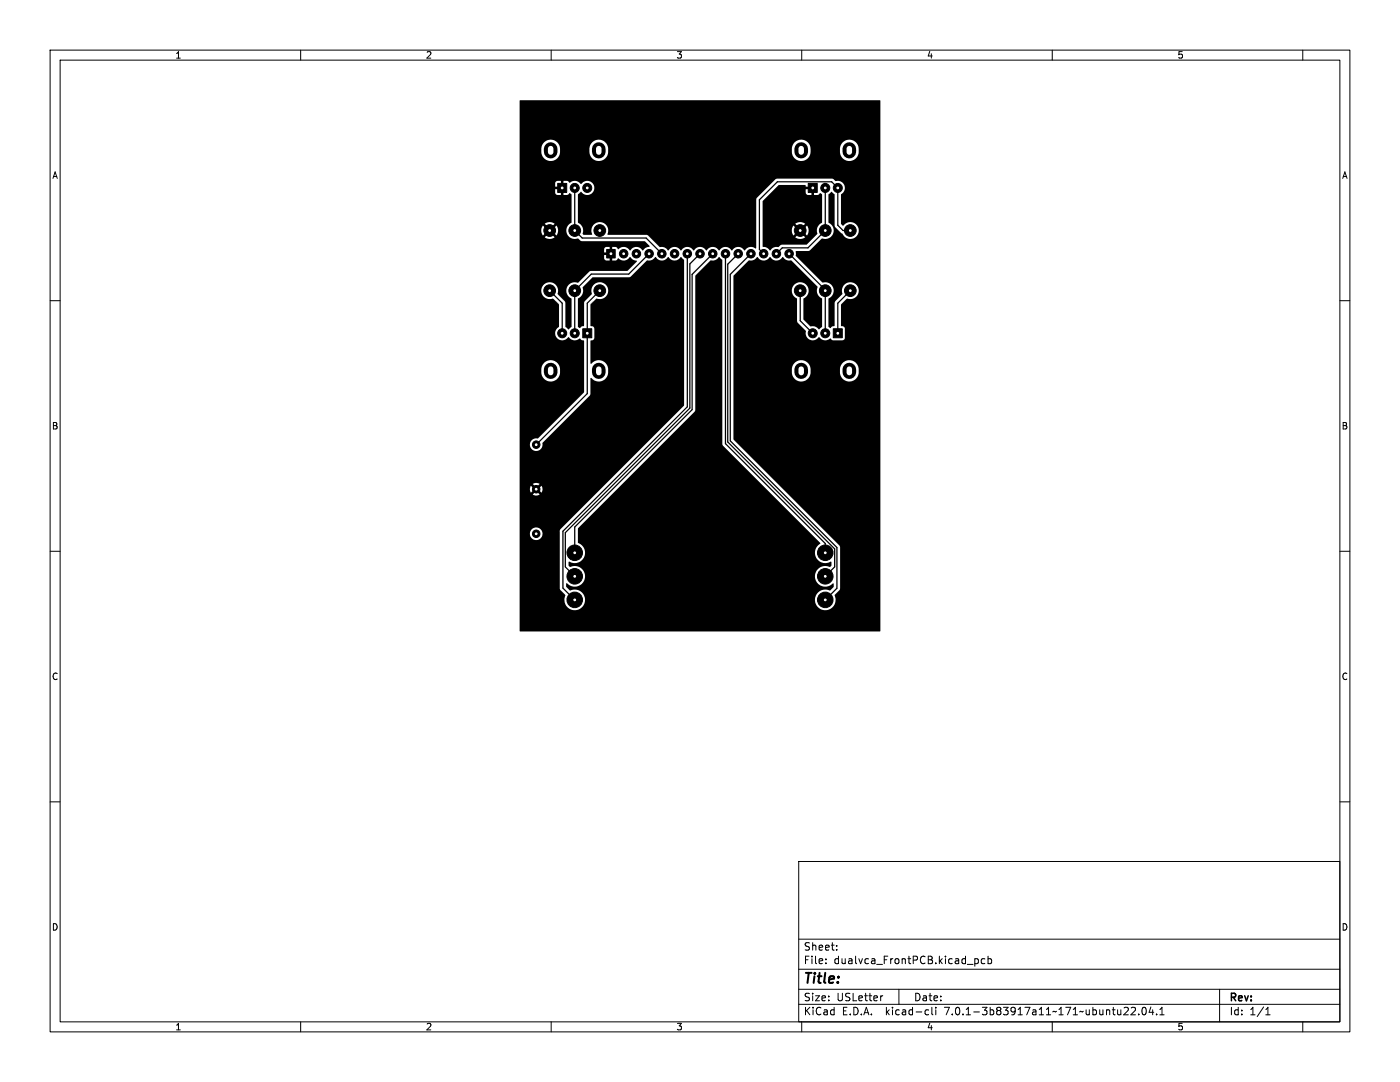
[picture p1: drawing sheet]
<svg xmlns="http://www.w3.org/2000/svg" width="279mm" height="216mm" viewBox="0 0 279 216" stroke-linecap="round" stroke-linejoin="round" font-family="sans-serif">
<defs><g id="words">
<text font-size="2.8" x="160.4" y="196.7">Title:</text>
<g font-size="2.1">
<text x="160.4" y="189.8">Sheet:</text>
<text x="160.4" y="192.5">File:</text>
<text x="166.4" y="192.5">dualvca_FrontPCB.kicad_pcb</text>
<text x="160.4" y="202.7">KiCad</text>
<text x="160.4" y="199.9">Size:</text>
<text x="167" y="199.9">USLetter</text>
<text x="168" y="202.7">E.D.A.</text>
<text x="176.8" y="202.7">kicad-cli</text>
<text x="182.4" y="199.9">Date:</text>
<text x="188.6" y="202.7">7.0.1-3b83917a11~171~ubuntu22.04.1</text>
<text x="245.4" y="200.1">Rev:</text>
<text x="245.4" y="202.7">Id:</text>
<text x="249.4" y="202.7">1/1</text>
</g>
<g font-size="1.8">
<text x="35" y="11.8">1</text>
<text x="85" y="11.8">2</text>
<text x="135" y="11.8">3</text>
<text x="185" y="11.8">4</text>
<text x="235" y="11.8">5</text>
<text x="10.4" y="35.8">A</text>
<text x="267.8" y="35.8">A</text>
<text x="10.3" y="85.8">B</text>
<text x="267.7" y="85.8">B</text>
<text x="10.3" y="135.8">C</text>
<text x="267.7" y="135.8">C</text>
<text x="10.3" y="185.8">D</text>
<text x="267.7" y="185.8">D</text>
<text x="35" y="205.7">1</text>
<text x="85" y="205.7">2</text>
<text x="135" y="205.7">3</text>
<text x="185" y="205.7">4</text>
<text x="235" y="205.7">5</text>
</g>
</g></defs>
<g fill="none" stroke="#000" stroke-width=".2">
<path d="M10 10h259.4v195.9h-259.4zM12 12h255.4v191.9h-255.4zM60 10v2M110 10v2M160 10v2M210 10v2M260 10v2M10 60h2M267.4 60h2M10 110h2M267.4 110h2M10 160h2"/>
<path d="M267.4 160h2M159.4 171.9h108v32h-108zM159.4 197.4h108M159.4 193.4h108M159.4 187.4h108M164.8 192.2v.1M164.8 191.4v.1M167 189.5v.1M167 188.7v.1M176.2 198.7l-.3 .1M179.4 197.4v3M194.5 191.4l.5-.1 .3 .3-.2 .6h-.6"/>
<path d="M196.5 191.4l-.4-.1-.3 .3 .2 .6h.5M197.2 191.4l.4-.1 .3 .3-.1 .6h-.6M197.2 190.8v1.5M243.4 197.4v6.5M60 203.9v2M110 203.9v2M159.4 200.4h108M160 203.9v2M184.9 201.5l.4 .1M185.3 202.4l-.4 .1M186 201v1.3l.2 .2M186.8 201v.1"/>
<path d="M186.8 201.5v1M210 203.9v2M224.3 202.5h.9M225.1 201.1v.5M225.8 201.1l.5-.1 .3 .4-.9 1.1h.9M227.3 202.4v.1M228.1 201.1l.2-.1a.8 .8 0 0 1 .5 .7 .8 .8 0 0 1-.5 .8 1 1 0 0 1-.2-1.4zM229.7 200.9l-.4 1.1h1M230 201.5v1M230.8 202.4v.1M231.5 202.5h.8M231.5 201.4l.4-.4v1.5"/>
<path d="M252.6 202.5h.9M252.6 201.4l.4-.4v1.5M260 203.9v2"/>
</g>
<path d="M109.9 29.7v.6M119.5 29.7v.6M159.9 29.7v.6M169.5 29.7v.6M109.9 73.7v.6M119.5 73.7v.6M159.9 73.7v.6M169.5 73.7v.6" fill="none" stroke="#000" stroke-width="2.7"/>
<g fill="#000" stroke="#000" stroke-width=".2">
<path d="M111.3 36.6h1.8v1.8h-1.8zM161.3 36.6h1.8v1.8h-1.8zM121.1 49.8h1.7v1.7h-1.7zM116.3 65.6h1.8v1.8h-1.8zM166.3 65.6h1.8v1.8h-1.8z"/>
<circle cx="114.7" cy="37.5" r=".9"/>
<circle cx="117.2" cy="37.5" r=".9"/>
<circle cx="164.7" cy="37.5" r=".9"/>
<circle cx="167.2" cy="37.5" r=".9"/>
<circle cx="109.7" cy="46" r="1.17"/>
<circle cx="109.7" cy="58" r="1.17"/>
<circle cx="114.7" cy="46" r="1.17"/>
<circle cx="114.7" cy="58" r="1.17"/>
<circle cx="119.7" cy="46" r="1.17"/>
<circle cx="119.7" cy="58" r="1.17"/>
<circle cx="124.5" cy="50.6" r=".85"/>
<circle cx="127" cy="50.6" r=".85"/>
<circle cx="129.5" cy="50.6" r=".85"/>
<circle cx="132.1" cy="50.6" r=".85"/>
<circle cx="134.6" cy="50.6" r=".85"/>
<circle cx="137.2" cy="50.6" r=".85"/>
<circle cx="139.7" cy="50.6" r=".85"/>
<circle cx="142.2" cy="50.6" r=".85"/>
<circle cx="144.8" cy="50.6" r=".85"/>
<circle cx="147.3" cy="50.6" r=".85"/>
<circle cx="149.9" cy="50.6" r=".85"/>
<circle cx="152.4" cy="50.6" r=".85"/>
<circle cx="154.9" cy="50.6" r=".85"/>
<circle cx="157.5" cy="50.6" r=".85"/>
<circle cx="159.7" cy="46" r="1.17"/>
<circle cx="159.7" cy="58" r="1.17"/>
<circle cx="164.7" cy="46" r="1.17"/>
<circle cx="164.7" cy="58" r="1.17"/>
<circle cx="169.7" cy="46" r="1.17"/>
<circle cx="169.7" cy="58" r="1.17"/>
<circle cx="112.2" cy="66.5" r=".9"/>
<circle cx="114.7" cy="66.5" r=".9"/>
<circle cx="162.2" cy="66.5" r=".9"/>
<circle cx="164.7" cy="66.5" r=".9"/>
<circle cx="107" cy="88.7" r=".75"/>
<circle cx="107" cy="97.6" r=".75"/>
<circle cx="107" cy="106.5" r=".75"/>
<circle cx="114.7" cy="110.3" r="1.55"/>
<circle cx="114.7" cy="115" r="1.55"/>
<circle cx="114.7" cy="119.7" r="1.55"/>
<circle cx="164.7" cy="110.3" r="1.55"/>
<circle cx="164.7" cy="115" r="1.55"/>
<circle cx="164.7" cy="119.7" r="1.55"/>
</g>
<g fill="none" stroke="#000" stroke-width=".25">
<path d="M114.7 37.5v8.5l1.5 1.5h12.7l3.2 3.1M164.7 37.5v8.5l-3.5 3.5h-5.1l-1.2 1.1M109.7 58l2.5 2.5v6M119.7 58l-2.5 2.5v18l-10.2 10.2M129.5 50.6l-4 4.1h-7.5l-3.3 3.3v8.5M137.2 50.6v30.6l-24.9 24.8v11.3l2.4 2.4M139.7 50.6l-2 2.1v28.7l-24.9 24.9v6.8l1.9 1.9M142.2 50.6l-4.1 4.1v27l-23.4 23.5v5.1M144.8 50.6v37.9l19.9 19.9v1.9M147.3 50.6l-2.1 2.1v35.5l21.4 21.3v3.6l-1.9 1.9M149.9 50.6l-4.2 4.1v33.3l21.3 21.2v8.2l-2.3 2.3M157.5 50.6l7.2 7.2v8.7"/>
<path d="M159.7 58v6l2.5 2.5M169.7 58l-2.5 2.5v6M169.7 46h-1.4l-1.1-1v-7.5l-1.2-1.2h-10.9l-3.5 3.6v9.9l.8 .8"/>
</g>
<path d="M152.2 40.1l1.7-1.7h6.9l.3 .5h.8v-1.1h-1.1v.6h-6.9l1.6-1.5h5.2l.1 .3h1.5l.2 .2v1.5h.7l.4-.4 .5 .3v5.6l-.9 .9-.2 .7 .1 .7-2.1 2.1h-5l-.7 .5-.9 .1-.7 .6-.1-.1a1.43 1.43 0 0 0-1.3-.6l-.1-1.9h6.5a1.62 1.62 0 0 0 2-.1l-1-.9-1 1h-6.5v-1.4h5.8l.3 1 1-1h.8l.9 1a1.61 1.61 0 0 0 .1-2l-1 1h-.8l-1-1-.3 1h-5.8v-1.4h6.5l1 1 1-.9a1.62 1.62 0 0 0-2-.1h-6.5zM103.7 20.1h72v105.8l-71.9 .1-.1-19.5h2a1.26 1.26 0 0 0 1.9 1.1 1.26 1.26 0 0 0 .2-2.1 1.26 1.26 0 0 0-2 .8l-.1 .2h-2v-7.8h2.6a1.2 1.2 0 0 0 1.4 0l-.7-.7-.7 .7h-2.6v-1.1h2l.3 .7 .6-.7h.8l.7 .7a1.19 1.19 0 0 0 0-1.4l-.7 .7h-.8l-.6-.7-.3 .7h-2v-1h2.6l.7 .7 .7-.7a1.23 1.23 0 0 0-1.4 0h-2.6v-7.9h2a1.29 1.29 0 0 0 1.5 1.3 1.29 1.29 0 0 0 1.1-1.6l9.4-9.5 .1-.3v-3.1l.1-.1a1.92 1.92 0 0 0 2.1 .7 1.92 1.92 0 0 0 1.4-1.7v-.9a1.93 1.93 0 0 0-1.5-1.6 1.93 1.93 0 0 0-2 .7l-.1-.1 .1-4.6a.61 .61 0 0 0 .7-.5v-1.9l-.3-.4-.5-.1v-4.2l1.2-1.2a1.68 1.68 0 0 0 2.3-1.5 1.68 1.68 0 0 0-2-1.8 1.68 1.68 0 0 0-1.2 2.4l-1.5 1.6v4.7l-.5 .1-.3 .4-.5-.3 .1-5.6a1.85 1.85 0 0 0 .9-2.3l2-2h7.4l3.5-3.3a1.79 1.79 0 0 0 1.7-.7 1.43 1.43 0 0 0 2.5 0 1.48 1.48 0 0 0 2.5 0l.6 .6v29l-24.7 24.8-.1 11.7 1.1 1.3a2.08 2.08 0 0 0 1.6 3 2.08 2.08 0 0 0 2.3-2.3 2.08 2.08 0 0 0-3-1.6l-.7-.7 .1-.7a2.09 2.09 0 0 0 2.8 .2 2.09 2.09 0 0 0 .5-2.7 2.09 2.09 0 0 0-2.7-.8l-.2-.3v-.7a2.13 2.13 0 0 0 3.1-.9 2.13 2.13 0 0 0-1.3-3l.1-2.8 23.3-23.4 .1-26.9 3.1-3.1a1.79 1.79 0 0 0 1.7-.7l.6 .6v36.9l19.5 19.5-.2 .3a2.09 2.09 0 0 0-.5 2.9 2.09 2.09 0 0 0 2.9 .6v.8l-.2 .2-1.4-.1-1 .5a2.09 2.09 0 0 0 0 3 2.09 2.09 0 0 0 3-.1l.1 .7-.7 .7-1.1-.2-1.1 .4a2.1 2.1 0 0 0-.5 2.9 2.1 2.1 0 0 0 2.8 .6 2.1 2.1 0 0 0 .8-2.8l.9-.9 .2-.3-.1-8.6-21.2-21.2v-13.4h11.6a1.87 1.87 0 0 0 1.9 1.8 1.87 1.87 0 0 0 1.9-1.8h5.8a1.87 1.87 0 0 0 1.9 1.8 1.87 1.87 0 0 0 1.9-1.7v-.9a1.87 1.87 0 0 0-2-1.6 1.87 1.87 0 0 0-1.8 1.7v.7h-5.8a2.07 2.07 0 0 0-.9-2.2l-1.1-.2-1 .3-.6 .9-.2 1.2h-11.6v-19.2l3.1-3.1a1.79 1.79 0 0 0 1.7-.7 1.43 1.43 0 0 0 2.5 0 1.48 1.48 0 0 0 2.5 0 1.67 1.67 0 0 0 1.7 .7l5.3 5.2a1.87 1.87 0 0 0 .9 2.4v5.6l-.6 .5-.7-.5-1.1-.1-1.4-1.4 .1-4.1a1.69 1.69 0 0 0 .5-2.7 1.69 1.69 0 0 0-2.7 .2 1.69 1.69 0 0 0 .9 2.5v4.6l1.7 1.9a1.45 1.45 0 0 0 .8 1.7 1.45 1.45 0 0 0 1.9-.5 1.57 1.57 0 0 0 2.3 .2l.5 .4h1.9l.4-.3v-2.1l-.3-.4-.5-.1v-4.2l1.2-1.2a1.68 1.68 0 0 0 2.3-1.5 1.68 1.68 0 0 0-2-1.8 1.68 1.68 0 0 0-1.2 2.4l-1.5 1.6v4.7l-.5 .1-.3 .4-.5-.3 .1-5.6a1.73 1.73 0 0 0 .8-2.2 1.73 1.73 0 0 0-2.1-1l-5.3-5.3v-.9l2.8-.2 2.4-2.4a1.73 1.73 0 0 0 2.3-1 1.73 1.73 0 0 0-1-2.2v-5.6l.6-.5 .7 .5v6.3l1.5 1.5a1.7 1.7 0 0 0 2.5 .8 1.7 1.7 0 0 0 .2-2.7 1.7 1.7 0 0 0-2.6 .3l-.4-.4 .1-5.8a1.46 1.46 0 0 0 .6-1.9 1.46 1.46 0 0 0-1.8-.8l-.7-.5h-10.8l-.4 .2-3.9 3.9v9.8l-1.1-.2-.7 .2-.4 .5-.2-.1a1.36 1.36 0 0 0-1.9-.4l-.5 .5-.2-.1a1.36 1.36 0 0 0-2-.3l-.3 .4-.2-.1a1.36 1.36 0 0 0-1.9-.4l-.5 .5-.1-.1a1.36 1.36 0 0 0-2.1-.3l-.3 .4-.2-.1a1.36 1.36 0 0 0-1.9-.4l-.4 .5-.2-.1a1.36 1.36 0 0 0-2.1-.3l-.3 .4-.2-.1a1.35 1.35 0 0 0-1.4-.6l-2.7-2.4h-7.8l-.1-.2a1.69 1.69 0 0 0-1.4-2.4 1.69 1.69 0 0 0-1.7 2.2l.1 .2-.1 .2h-1.6l-.2-.2a1.96 1.96 0 0 0-1-2.3v-5.6l.6-.5a1.43 1.43 0 0 0 2.2 .3 1.43 1.43 0 0 0 0-2.2 1.43 1.43 0 0 0-2.2 .3l-.9-.6h-.6l-.7 .4-.5-.4h-.7v2.8h.7l.4-.4 .5 .3v5.6l-.8 .7-.3 .9a1.76 1.76 0 0 0 2.4 1.6l.4 .4 .4 .1h12.5l1 1.1-.9 .3-.5 .5-.1-.1a1.36 1.36 0 0 0-1.9-.4l-.5 .5-.2-.1a1.36 1.36 0 0 0-2.1-.3l-.2 .1-.4-.4h-.7v2.7l.8-.1 .4-.4a1.51 1.51 0 0 0 2.3-.2 2.18 2.18 0 0 0 1.4 .8l-1.9 2h-7.4l-2.4 2.3h-1.1l-.7 .3a1.75 1.75 0 0 0 .5 2.9v5.6l-.6 .5-.7-.5v-4.9l-1.5-1.6a1.7 1.7 0 0 0-1.1-2.4 1.7 1.7 0 0 0-2.1 1.5 1.7 1.7 0 0 0 1.7 1.9l.6-.1 1.2 1.2v4.4l-.5 .4a1.44 1.44 0 0 0 .3 2.1 1.44 1.44 0 0 0 2.1-.4 1.57 1.57 0 0 0 2.3 .2l.3 .4 .5 .1v10.3l-9.2 9.2h-.6l-.6 .3-.3 .3-.2 .6h-2v-14.4h4.3a1.87 1.87 0 0 0 1.9 1.8 1.87 1.87 0 0 0 1.9-1.7v-.9a1.87 1.87 0 0 0-2-1.6 1.87 1.87 0 0 0-1.8 1.7v.7h-4.3v-22.8h16.9l.2 .4 .9 .1v-1.1h-1.1v.6h-16.9v-1.1h18v-1.1h-.7l-.3 .1-.1 1h-16.9v-3h5a1.62 1.62 0 0 0 2-.1l-1-.9-1 1h-5v-1.4h4.3l.3 1 1-1h.8l.9 1a1.61 1.61 0 0 0 .1-2l-1 1h-.8l-1-1-.3 1h-4.3v-1.4h5l1 1 1-1a1.65 1.65 0 0 0-2 0h-5v-6.2h7.1l.3 .5h.8v-1.1h-1.1v.6h-7.1v-1.2h8.2v-1.1h-.7l-.3 .1-.1 1h-7.1v-6.9h4.3a1.87 1.87 0 0 0 1.9 1.8 1.87 1.87 0 0 0 1.9-1.8h5.8a1.87 1.87 0 0 0 1.9 1.8 1.87 1.87 0 0 0 1.9-1.8h36.6a1.87 1.87 0 0 0 1.9 1.8 1.87 1.87 0 0 0 1.9-1.8h5.8a1.87 1.87 0 0 0 1.9 1.8 1.87 1.87 0 0 0 1.9-1.7v-.9a1.87 1.87 0 0 0-1.8-1.6 1.87 1.87 0 0 0-1.9 1.4l-.1 1h-5.8v-.6a1.87 1.87 0 0 0-1.9-1.8 1.87 1.87 0 0 0-1.9 1.7v.7h-36.6a2.07 2.07 0 0 0-.9-2.2l-1.1-.2-1 .3-.6 .9-.2 1.2h-5.8v-.6a1.87 1.87 0 0 0-1.9-1.8 1.87 1.87 0 0 0-1.9 1.7v.7h-4.3z" fill="#000"/>
<path d="M109.9 29.6v.7M119.5 29.6v.7M159.9 29.6v.7M169.5 29.6v.7M109.9 73.7v.7M119.5 73.7v.7M159.9 73.7v.7M169.5 73.7v.7" fill="none" stroke="#fff" stroke-width="1.1"/>
<g fill="#fff" stroke="#fff" stroke-width=".2">
<circle cx="112.2" cy="37.5" r=".17"/>
<circle cx="114.7" cy="37.5" r=".17"/>
<circle cx="117.2" cy="37.5" r=".17"/>
<circle cx="159.7" cy="46" r=".18"/>
<circle cx="164.7" cy="46" r=".18"/>
<circle cx="169.7" cy="46" r=".18"/>
<circle cx="107" cy="97.6" r=".17"/>
<circle cx="119.7" cy="58" r=".18"/>
<circle cx="114.7" cy="58" r=".18"/>
<circle cx="109.7" cy="58" r=".18"/>
<circle cx="164.7" cy="119.7" r=".17"/>
<circle cx="164.7" cy="115" r=".17"/>
<circle cx="164.7" cy="110.3" r=".17"/>
<circle cx="169.7" cy="58" r=".18"/>
<circle cx="164.7" cy="58" r=".18"/>
<circle cx="159.7" cy="58" r=".18"/>
<circle cx="109.7" cy="46" r=".18"/>
<circle cx="114.7" cy="46" r=".18"/>
<circle cx="119.7" cy="46" r=".18"/>
<circle cx="107" cy="106.5" r=".17"/>
<circle cx="167.2" cy="66.5" r=".17"/>
<circle cx="164.7" cy="66.5" r=".17"/>
<circle cx="162.2" cy="66.5" r=".17"/>
<circle cx="107" cy="88.7" r=".17"/>
<circle cx="117.2" cy="66.5" r=".17"/>
<circle cx="114.7" cy="66.5" r=".17"/>
<circle cx="112.2" cy="66.5" r=".17"/>
<circle cx="162.2" cy="37.5" r=".17"/>
<circle cx="164.7" cy="37.5" r=".17"/>
<circle cx="167.2" cy="37.5" r=".17"/>
<circle cx="114.7" cy="119.7" r=".17"/>
<circle cx="114.7" cy="115" r=".17"/>
<circle cx="114.7" cy="110.3" r=".17"/>
<circle cx="121.9" cy="50.6" r=".17"/>
<circle cx="124.5" cy="50.6" r=".17"/>
<circle cx="127" cy="50.6" r=".17"/>
<circle cx="129.5" cy="50.6" r=".17"/>
<circle cx="132.1" cy="50.6" r=".17"/>
<circle cx="134.6" cy="50.6" r=".17"/>
<circle cx="137.2" cy="50.6" r=".17"/>
<circle cx="139.7" cy="50.6" r=".17"/>
<circle cx="142.2" cy="50.6" r=".17"/>
<circle cx="144.8" cy="50.6" r=".17"/>
<circle cx="147.3" cy="50.6" r=".17"/>
<circle cx="149.9" cy="50.6" r=".17"/>
<circle cx="152.4" cy="50.6" r=".17"/>
<circle cx="154.9" cy="50.6" r=".17"/>
<circle cx="157.5" cy="50.6" r=".17"/>
</g>
<use href="#words"/>
</svg>
